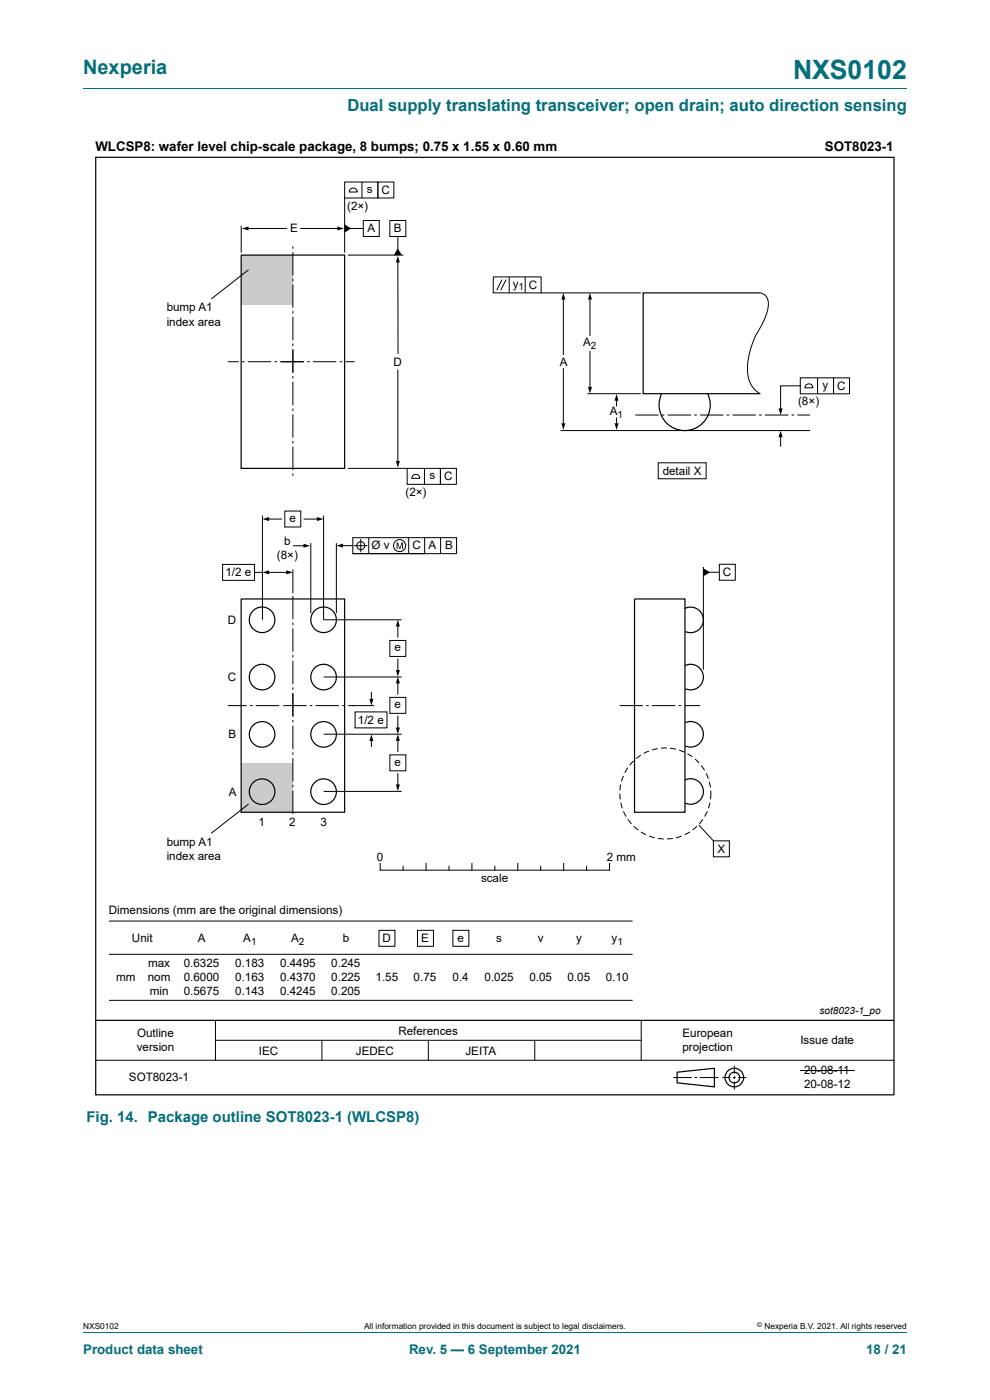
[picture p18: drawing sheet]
<svg xmlns="http://www.w3.org/2000/svg" width="210mm" height="297mm" viewBox="0 0 210 297" stroke-linecap="round" stroke-linejoin="round" font-family="sans-serif">
<defs><g id="words">
<text font-size="5.6" fill="#036f7b" x="168.2" y="16.8">NXS0102</text>
<text font-size="4.2" fill="#036f7b" x="17.6" y="15.6">Nexperia</text>
<text font-size="3.5" fill="#036f7b" x="73.7" y="23.7">Dual supply translating transceiver; open drain; auto direction sensing</text>
<text font-size="3.2" fill="#036f7b" x="18.3" y="238">Fig. 14. Package outline SOT8023-1 (WLCSP8)</text>
<g font-size="2.8">
<text x="20.2" y="32.1">WLCSP8: wafer level chip-scale package, 8 bumps; 0.75 x 1.55 x 0.60 mm</text>
<text x="175" y="32.1">SOT8023-1</text>
</g>
<g font-size="2.8" fill="#036f7b">
<text x="17.6" y="287.2">Product data sheet</text>
<text x="86.8" y="287.2">Rev. 5 — 6 September 2021</text>
<text x="183.7" y="287.2">18 / 21</text>
</g>
<g font-size="2.5">
<text x="77.8" y="40.9">s</text>
<text x="80.9" y="41.1">C</text>
<text x="73.6" y="44.5">(2×)</text>
<text x="61.5" y="49.3">E</text>
<text x="78" y="49.3">A</text>
<text x="83.6" y="49.3">B</text>
<text x="108.8" y="61">y</text>
<text x="112.2" y="61.3">C</text>
<text x="35.4" y="66.1">bump A1</text>
<text x="35.4" y="69.1">index area</text>
<text x="83.5" y="77.6">D</text>
<text x="118.7" y="77.6">A</text>
<text x="123.7" y="73.4">A</text>
<text x="174.5" y="82.5">y</text>
<text x="177.6" y="82.7">C</text>
<text x="129.3" y="88.1">A</text>
<text x="169.3" y="86">(8×)</text>
<text x="91.1" y="101.6">s</text>
<text x="94.2" y="101.9">C</text>
<text x="140.6" y="100.8">detail X</text>
<text x="86" y="105.3">(2×)</text>
<text x="61.4" y="110.7">e</text>
<text x="58.7" y="118.5">(8×)</text>
<text x="60.3" y="115.5">b</text>
<text x="78.8" y="116.6">Ø v</text>
<text x="87.5" y="116.6">C</text>
<text x="90.9" y="116.6">A</text>
<text x="94.4" y="116.6">B</text>
<text x="47.8" y="122.2">1/2 e</text>
<text x="153.3" y="122.2">C</text>
<text x="48.3" y="132.4">D</text>
<text x="83.7" y="138.2">e</text>
<text x="48.3" y="144.5">C</text>
<text x="75.9" y="153.5">1/2 e</text>
<text x="83.7" y="150.2">e</text>
<text x="48.4" y="156.6">B</text>
<text x="83.7" y="162.4">e</text>
<text x="48.6" y="168.8">A</text>
<text x="35.4" y="179.4">bump A1</text>
<text x="54.9" y="175.2">1</text>
<text x="61.3" y="175.2">2</text>
<text x="68" y="175.2">3</text>
<text x="35.4" y="182.4">index area</text>
<text x="79.9" y="182.6">0</text>
<text x="128.7" y="182.6">2 mm</text>
<text x="152.2" y="180.9">X</text>
<text x="102" y="187.2">scale</text>
<text x="23.1" y="194">Dimensions (mm are the original dimensions)</text>
<text x="28" y="199.9">Unit</text>
<text x="42" y="199.9">A</text>
<text x="51.6" y="199.9">A</text>
<text x="61.8" y="199.9">A</text>
<text x="72.7" y="199.9">b</text>
<text x="81.1" y="199.9">D</text>
<text x="89.3" y="199.9">E</text>
<text x="97" y="199.9">e</text>
<text x="105.3" y="199.9">s</text>
<text x="114.1" y="199.9">v</text>
<text x="122.2" y="199.9">y</text>
<text x="129.7" y="199.9">y</text>
<text x="24.6" y="208.2">mm</text>
<text x="31.4" y="208.1">nom</text>
<text x="31.4" y="205.1">max</text>
<text x="39" y="205.1">0.6325</text>
<text x="39" y="208.2">0.6000</text>
<text x="49.9" y="205.1">0.183</text>
<text x="49.9" y="208.2">0.163</text>
<text x="59.4" y="205.1">0.4495</text>
<text x="59.4" y="208.2">0.4370</text>
<text x="70.3" y="205.1">0.245</text>
<text x="70.3" y="208.2">0.225</text>
<text x="79.7" y="208.2">1.55</text>
<text x="87.7" y="208.2">0.75</text>
<text x="96" y="208.2">0.4</text>
<text x="102.8" y="208.2">0.025</text>
<text x="112.3" y="208.2">0.05</text>
<text x="120.4" y="208.2">0.05</text>
<text x="128.5" y="208.2">0.10</text>
<text x="31.8" y="211.1">min</text>
<text x="39" y="211.1">0.5675</text>
<text x="49.9" y="211.1">0.143</text>
<text x="59.4" y="211.1">0.4245</text>
<text x="70.3" y="211.1">0.205</text>
<text x="29.1" y="220.1">Outline</text>
<text x="84.5" y="219.6">References</text>
<text x="144.8" y="220.1">European</text>
<text x="169.8" y="221.5">Issue date</text>
<text x="29" y="223.1">version</text>
<text x="54.9" y="223.8">IEC</text>
<text x="75.5" y="223.8">JEDEC</text>
<text x="98.7" y="223.8">JEITA</text>
<text x="144.8" y="223.1">projection</text>
<text x="170.5" y="227.9">20-08-11</text>
<text x="27.4" y="229.4">SOT8023-1</text>
<text x="170.5" y="230.8">20-08-12</text>
</g>
<g font-size="2.1">
<text x="110" y="61.4">1</text>
<text x="125.3" y="74">2</text>
<text x="131" y="88.6">1</text>
<text x="53.3" y="200.4">1</text>
<text x="63.4" y="200.4">2</text>
<text x="131" y="200.4">1</text>
<text x="173.8" y="215.2">sot8023-1_po</text>
</g>
<g font-size="1.8">
<text x="17.6" y="282">NXS0102</text>
<text x="77.2" y="282">All information provided in this document is subject to legal disclaimers.</text>
<text x="162.2" y="282">Nexperia B.V. 2021. All rights reserved</text>
</g>
<text font-size="1.4" x="160.6" y="281.6">©</text>
</g></defs>
<path d="M17.6 18.8h174.8" fill="none" stroke="#036f7b" stroke-width=".21"/>
<path d="M51.2 161.8h10.9v10.5h-10.9z" fill="#cbcbcb"/>
<g fill="none" stroke="#000" stroke-width=".25">
<path d="M20.3 33.4h169.3v198.9h-169.3zM134.6 127.1h10.7v45.2h-10.7zM145.3 129.1a2.71 2.71 0 0 1 3.9 2.4 2.71 2.71 0 0 1-3.9 2.5M145.3 141.2a2.71 2.71 0 0 1 3.9 2.4 2.71 2.71 0 0 1-3.9 2.5M145.3 153.4a2.71 2.71 0 0 1 3.9 2.3 2.71 2.71 0 0 1-3.9 2.5M145.3 165.5a2.71 2.71 0 0 1 3.9 2.4 2.71 2.71 0 0 1-3.9 2.5M20.3 216.5h169.3M143.6 227.5l7.9-.9v4l-7.9-.9z"/>
<circle cx="55.6" cy="131.5" r="2.71"/>
<circle cx="68.6" cy="131.5" r="2.71"/>
<circle cx="55.6" cy="155.8" r="2.71"/>
<circle cx="55.6" cy="143.6" r="2.71"/>
<circle cx="68.6" cy="155.8" r="2.71"/>
<circle cx="68.6" cy="143.6" r="2.71"/>
<circle cx="55.6" cy="168" r="2.71"/>
<circle cx="68.6" cy="168" r="2.71"/>
<circle cx="155.8" cy="228.6" r="1.13"/>
<circle cx="155.8" cy="228.6" r="1.98"/>
</g>
<g fill="none" stroke="#000" stroke-width=".21">
<path d="M152.6 119.7h3.4v3.4h-3.4zM149.2 120.3v21.8M150.3 121.4h2.3M131.4 149.7h5M137.1 149.7h.5M137.7 159.3l-1.2 .5M138.3 149.7h4.9M139.5 158.8l-1.2 .3M141.5 158.7h-1.3M142.2 158.7l1.2 .2M144 149.7h.5M144.1 159.1l1.1 .5"/>
<path d="M145.2 149.7h3.3M145.8 159.9l1.1 .7M52.7 170.6l-7.9 6.2M131.5 168.4l.1 1.2M131.7 166.4l-.2 1.3M131.7 170.3l.3 1.2M132.2 164.6l-.4 1.1M132.3 172.1l.5 1.1M133.2 162.9l-.7 1M133.2 173.8l.7 1M134.4 161.4l-.8 .9M134.5 175.3l.9 .8"/>
<path d="M135.9 160.2l-1 .7M136 176.5l1 .6M137.7 177.4l1.2 .3M139.6 177.9l1.2 .1M142.7 177.9l-1.2 .1M144.6 177.3l-1.2 .4M146.3 176.5l-1.1 .6M147.4 161l.9 .9M147.8 175.3l-.9 .8M148.2 175l3.1 3.4M148.7 162.4l.7 1M149.1 173.8l-.8 1"/>
<path d="M149.8 164l.5 1.2M150 172.1l-.5 1.1M150.5 165.9l.2 1.2M150.6 170.3l-.3 1.2M150.8 167.8l-.1 1.8M151.3 178.4h3.4v3.4h-3.4zM23.1 195.4h111.1M80.4 197.4h3.4v3.3h-3.4zM80.6 183.2v1.4h48.7v-1.4M85.5 183.7v.9M88.6 197.4h3.3v3.3h-3.3zM90.4 183.2v1.4"/>
<path d="M95.2 183.7v.9M96.1 197.4h3.4v3.3h-3.4zM100.1 183.2v1.4M105 183.7v.9M109.8 183.2v1.4M114.7 183.7v.9M119.6 183.2v1.4M124.4 183.7v.9M23.1 202.5h111.1M23.1 212.2h111.1M45.7 216.5v8.4M136 216.5v8.4"/>
<path d="M20.3 224.9h169.3M45.7 220.7h90.3M68.3 220.7v4.2M90.9 220.7v4.2M113.4 220.7v4.2M142.8 228.6h3.9M147.3 228.6h.6M148.4 228.6h4M153.2 228.6h1.7M155.5 228.6h.6M155.8 226.1v1.6M155.8 228.3v.6"/>
<path d="M155.8 229.4v1.7M156.6 228.6h1.7"/>
</g>
<path d="M149.2 120.6l1.4 .8-1.4 .9z" fill="#000"/>
<path d="M51.2 54.1h10.9v10.5h-10.9z" fill="#cbcbcb"/>
<g fill="#000">
<path d="M51.3 48.5l1.4-.5v.9zM71.6 48l1.4 .5-1.4 .4zM73.1 47.6l1.4 .9-1.4 .8zM84.4 52.7l.8 1.4h-1.7zM84.4 54.3l.4 1.4h-.8zM119.5 62.1l.4 1.4h-.8zM125.1 62.1l.5 1.4h-.9zM84 97.8h.8l-.4 1.4zM119.1 89.8h.8l-.4 1.4zM124.7 82.1h.9l-.5 1.4zM130.8 83.6l.4 1.4h-.8zM130.4 89.8h.8l-.4 1.4z"/>
<path d="M165.6 91.3l.4 1.5h-.9zM165.2 86.6h.8l-.4 1.4zM55.7 110.1l1.4-.4v.8zM64.4 115.4l1.4 .4-1.4 .4zM67.2 109.7l1.4 .4-1.4 .4zM71.4 115.8l1.4-.5v.9zM84.1 115.1h.3l.4 1.2 .4-1.2h.3v1.4h-.2v-1.2l-.4 1.2h-.2l-.4-1.2v1.2h-.2zM55.7 121.4l1.4-.4v.8zM60.7 121l1.4 .4-1.4 .4zM84.4 131.5l.4 1.4h-.8zM78.8 155.8l.4 1.4h-.9zM78.4 148.3h.8l-.4 1.4z"/>
<path d="M84 142.1h.8l-.4 1.5zM84.4 143.6l.4 1.4h-.8zM84 154.3h.8l-.4 1.5zM84.4 155.8l.4 1.4h-.8zM84 166.4h.8l-.4 1.4z"/>
</g>
<g fill="none" stroke="#000" stroke-width=".21">
<path d="M73.1 38.6h7.1v3.4h-7.1zM76.8 38.6v3.4M80.2 38.6h3.3v3.4h-3.3zM51.2 47.9v5.7M52.4 48.5h8.4M52.7 57.2l-7.9 6.2M62.1 52.2v.6M62.1 53.5v4.9M62.1 59.1v.6M63.8 48.5h8M73.1 42v11.6M73.8 54.1h11.7"/>
<path d="M74.2 48.5h2.9M74.3 40.1a.85 .85 0 0 1 1-.1 .85 .85 0 0 1 .5 .7h-1.7zM77.1 46.8h3.3v3.4h-3.3zM82.7 46.8h3.4v3.4h-3.4zM84.4 50.2v2.8M84.4 55.4v19.6M104.6 58.7h10.2v3.4h-10.2zM106.5 59.3l-1.1 2.3M107.3 59.3l-1.1 2.3M108 58.7v3.4M111.4 58.7v3.4M48.3 76.7h2.3"/>
<path d="M51.3 76.7h.6M52.6 76.7h4.9M58.2 76.7h.6M59.5 76.7h5M62.1 60.4v4.9M62.1 66v.5M62.1 67.2v5M62.1 72.9v.5M62.1 74.1v5M62.1 79.8v.5M65.2 76.7h.5M66.4 76.7h4.9"/>
<path d="M72 76.7h.6M73.3 76.7h1.9M84.4 78.5v19.6M114.8 62.1h21.1M119.5 63.3v11.9M119.5 78.2v11.9M125.1 63.3v7.9M125.1 74.6v7.8M161.3 62.1a2.21 2.21 0 0 1 1.7 2.9 23.4 23.4 0 0 1-3 6.8 14.5 14.5 0 0 0-1.1 8.8l.5 1.1 .8 1 1.1 .8M62.1 81v5M62.1 86.7v.5M62.1 87.9v4.9"/>
<path d="M62.1 93.5v.6M62.1 94.8v4.9M73.8 99.4h12.6M86.4 99.4h7v3.3h-7zM90 99.4v3.3M93.4 99.4h3.4v3.3h-3.4zM118.9 91.3h52.9M124.6 83.5h11.3M130.8 84.7v1.4M130.8 88.7v1.4M134.8 88h4.9M139.6 98.2h10.2v3.4h-10.2z"/>
<path d="M140.4 88h.5M141.6 88h5M147.3 88h.5M148.5 88h4.9M154.2 88h.5M155.4 88h4.9M161 88h.6M162.3 88h4.9M165.6 92.5v2.2M167.9 88h.5M169.1 88h2.7M169.8 81.9h-4.2v5"/>
<path d="M169.8 80.2h7v3.3h-7zM171 81.7a.85 .85 0 0 1 .9-.2 .85 .85 0 0 1 .5 .8h-1.7zM173.4 80.2v3.3M176.8 80.2h3.4v3.3h-3.4zM47.2 119.7h6.8v3.4h-6.8zM55.7 109.4v22.1M56.8 110.1h2.9M60.4 108.4h3.4v3.4h-3.4zM62.1 100.4v.5M62.3 115.8h2.4M64.5 110.1h3M65.9 115.2v14.9"/>
<path d="M68.6 109.4v22.1M71.4 115.2v14.9M72.4 115.8h2.4M74.8 114.1h22v3.4h-22zM75.1 115.8h2.8M76.5 114.3v2.9M78.2 114.1v3.4M86.7 114.1v3.4M87.6 100.9a.85 .85 0 0 1 .9-.2 .85 .85 0 0 1 .5 .8h-1.6zM90.1 114.1v3.4h-15.3M93.5 114.1v3.4M54 121.4h1.7"/>
<path d="M56.7 121.4h4.3M62.1 120.8v5M62.1 126.4v5M62.1 132.1v.5M62.1 133.3v4.9M62.1 138.9v.6M68.7 131.5h16.5M82.7 135.9h3.4v3.4h-3.4zM84.4 132.6v2.6M84.4 139.8v2.6M48.3 149.7h4M53 149.7h.6"/>
<path d="M54.3 149.7h4.9M60.1 149.7h4.9M62.1 140.2v4.9M62.1 145.8v.6M62.1 147.1v4.9M62.1 152.7v.6M62.1 154v4.9M62.1 159.6v.5M65.7 149.7h.6M67 149.7h4.9M68.6 143.6h16.6M68.6 155.8h16.6"/>
<path d="M72.6 149.7h.5M73.8 149.7h5.5M75.3 151h6.8v3.4h-6.8zM78.8 156.9v1.4M78.8 146.9v1.7M82.7 147.9h3.4v3.4h-3.4zM84.4 144.7v2.5M84.4 151.9v2.7M84.4 156.9v2.5M62.1 160.8v5M62.1 166.5v.5M62.1 167.7v5"/>
<path d="M68.6 167.9h16.6M82.7 160.1h3.4v3.4h-3.4zM84.4 164.1v2.6M169.7 227.1h11.6"/>
<circle cx="76.5" cy="115.8" r=".85"/>
<circle cx="84.8" cy="115.8" r="1.28"/>
</g>
<path d="M51.2 54.1h21.9v45.3h-21.9zM161.3 62.1h-24.9v21.4h24.9M150.1 83.5a5.4 5.4 0 0 1-4.8 7.8 5.4 5.4 0 0 1-5-7.7M51.2 127.1h21.9v45.2h-21.9z" fill="none" stroke="#000" stroke-width=".25"/>
<path d="M17.6 282.6h174.8" fill="none" stroke="#036f7b" stroke-width=".21"/>
<use href="#words"/>
</svg>
